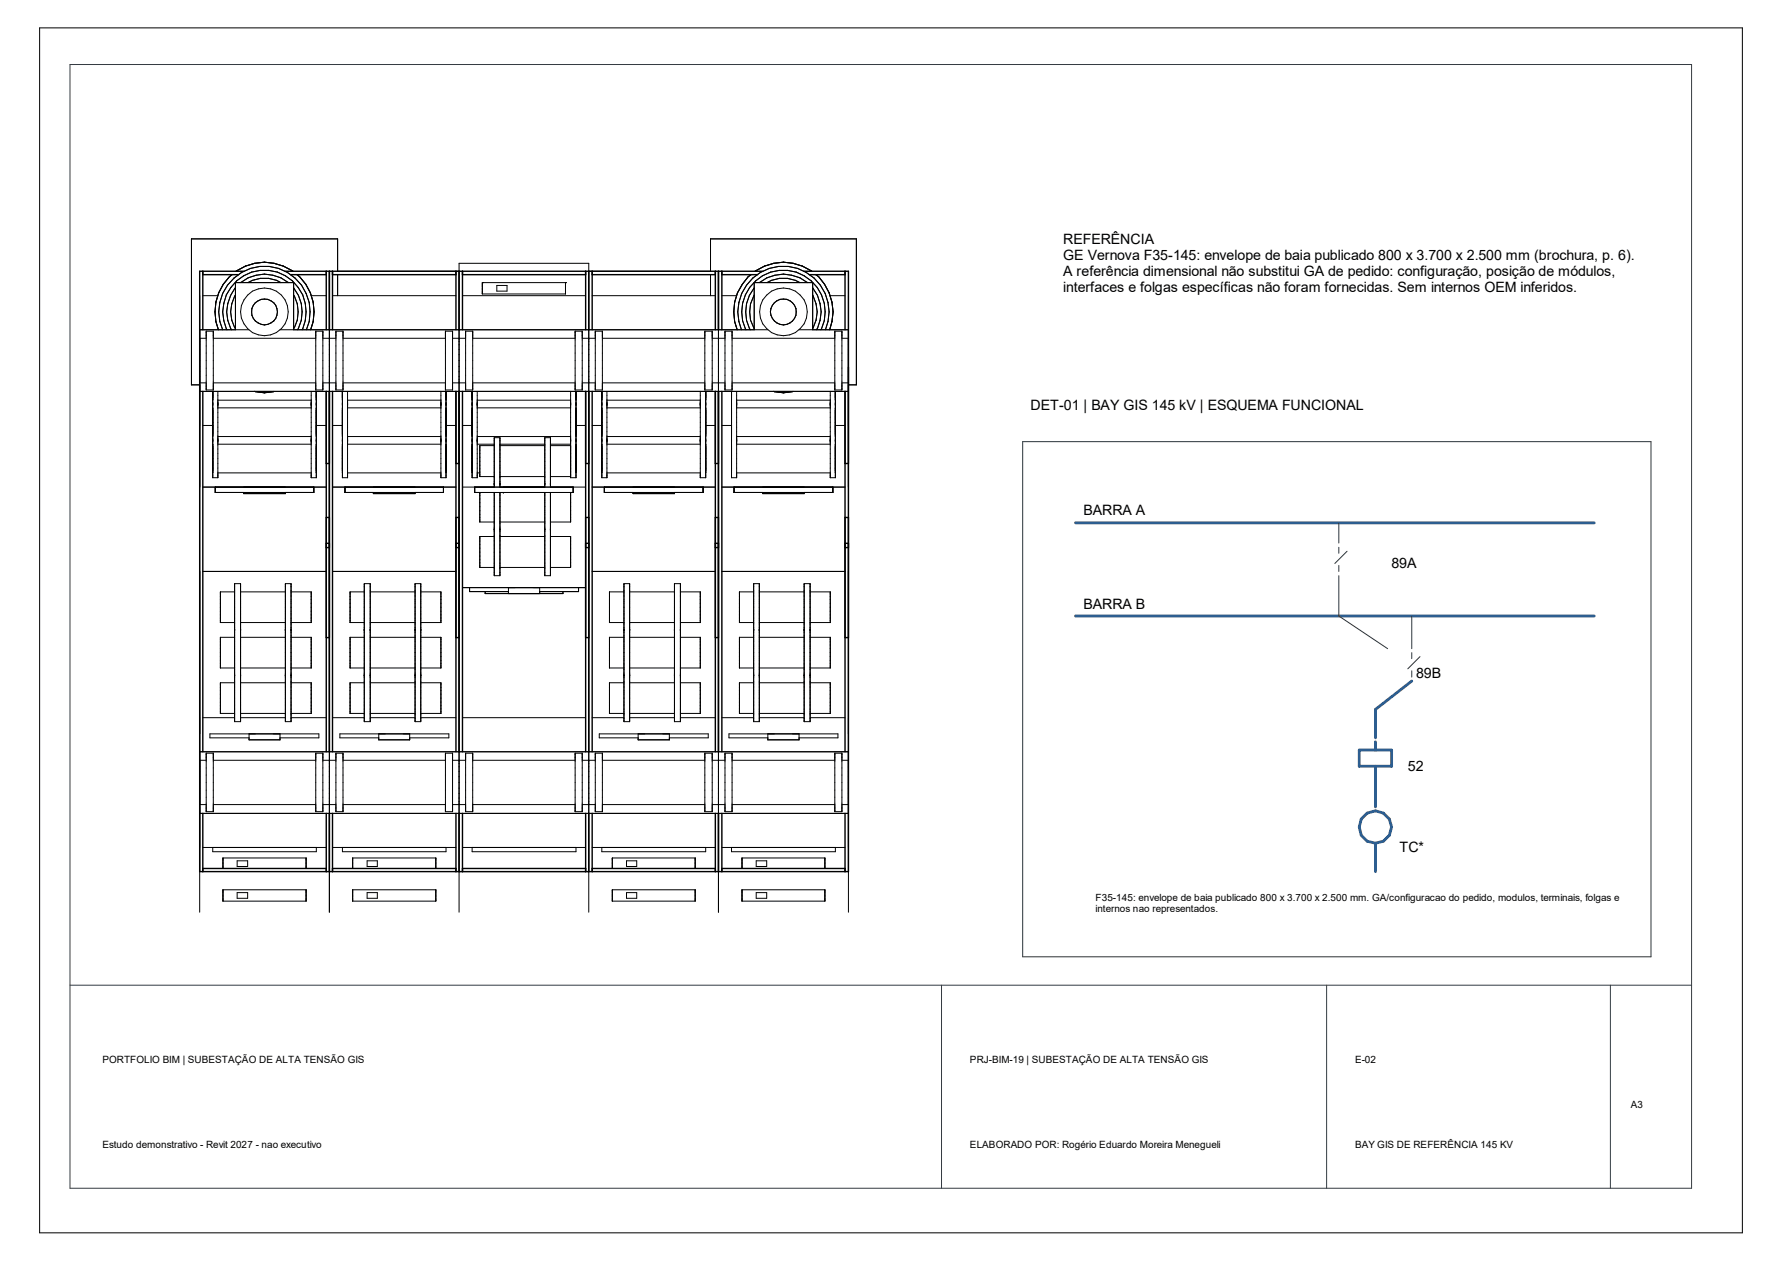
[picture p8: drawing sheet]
<svg xmlns="http://www.w3.org/2000/svg" width="420mm" height="297mm" viewBox="0 0 420 297" stroke-linecap="round" stroke-linejoin="round" font-family="sans-serif">
<defs><g id="words">
<g font-size="3.4">
<text x="250.6" y="57.4">REFERÊNCIA</text>
<text x="250.6" y="61.2">GE Vernova F35-145: envelope de baia publicado 800 x 3.700 x 2.500 mm (brochura, p. 6).</text>
<text x="250.6" y="65">A referência dimensional não substitui GA de pedido: configuração, posição de módulos,</text>
<text x="250.6" y="68.8">interfaces e folgas específicas não foram fornecidas. Sem internos OEM inferidos.</text>
<text x="242.9" y="96.6">DET-01 | BAY GIS 145 kV | ESQUEMA FUNCIONAL</text>
<text x="255.4" y="121.4">BARRA A</text>
<text x="328" y="133.9">89A</text>
<text x="255.4" y="143.4">BARRA B</text>
<text x="333.7" y="159.7">89B</text>
<text x="331.8" y="181.7">52</text>
<text x="329.9" y="200.7">TC*</text>
</g>
<g font-size="2.4">
<text x="24.1" y="250.4">PORTFOLIO BIM | SUBESTAÇÃO DE ALTA TENSÃO GIS</text>
<text x="228.6" y="250.4">PRJ</text>
<text x="233.1" y="250.4">-</text>
<text x="233.8" y="250.4">BIM</text>
<text x="238" y="250.4">-</text>
<text x="238.7" y="250.4">19 | SUBESTAÇÃO DE ALTA TENSÃO GIS</text>
<text x="319.4" y="250.4">E</text>
<text x="321" y="250.4">-</text>
<text x="321.7" y="250.4">02</text>
<text x="384.4" y="261">A3</text>
<text x="24.1" y="270.5">Estudo demonstrativo</text>
<text x="47.2" y="270.5">-</text>
<text x="48.6" y="270.5">Revit 2027</text>
<text x="60.3" y="270.5">-</text>
<text x="61.6" y="270.5">nao executivo</text>
<text x="228.6" y="270.5">ELABORADO POR: Rogério Eduardo Moreira Menegueli</text>
<text x="319.4" y="270.5">BAY GIS DE REFERÊNCIA 145 KV</text>
</g>
<g font-size="2.3">
<text x="258.2" y="212.2">F35-145: envelope de baia publicado 800 x 3.700 x 2.500 mm. GA/configuracao do pedido, modulos, terminais, folgas e</text>
<text x="258.2" y="214.9">internos nao representados.</text>
</g>
</g></defs>
<g fill="none" stroke="#000" stroke-width=".24">
<path d="M9.3 6.6h401.4v283.8h-401.4zM47.1 69.6v145.3M47.1 77.7h11.5M47.1 79.7h1.5M47.8 69.6h3.5M48.6 78h1.7v13.8h-1.7zM50.3 79.7h24.1M52.5 77.7a10.7 10.7 0 0 1 9.8-15 10.7 10.7 0 0 1 9.9 15M53.5 77.7a9.8 9.8 0 0 1 8.8-14.1 9.8 9.8 0 0 1 8.9 14.1M54.7 64.7a11.4 11.4 0 0 0-3.2 13M55.5 67.8a8.8 8.8 0 0 0-.9 9.9M55.5 69.5a7.4 7.4 0 0 0 0 7.9"/>
<path d="M55.5 77.7v-11.1h13.7v11.1M55.6 63.9a11.6 11.6 0 0 1 13.5 0M56.7 66.6a8.9 8.9 0 0 1 11.2 0M58.4 66.6a7.6 7.6 0 0 1 7.8 0M66 77.7h115M69.2 67.8a8.8 8.8 0 0 1 .9 9.9M69.2 69.5a7.8 7.8 0 0 1 0 7.9M70 64.7a11.4 11.4 0 0 1 3.2 13M73.4 69.6h3.5M74.4 78h1.7v13.8h-1.7zM76.1 79.7h3.1M77.6 77.7v14.5"/>
<path d="M78.4 69.6h29.1M79.2 78h1.6v13.8h-1.6zM79.6 64.7v4.9M80.8 79.7h24.2M105 78h1.7v13.8h-1.7zM106.7 79.7h3M108.2 77.7v14.5M109 69.6h29M109.7 78h1.7v13.8h-1.7zM111.4 79.7h24.2M113.7 66.6h.1M113.7 66.6h19.6"/>
<path d="M113.7 66.6v2.6h19.6v-2.6M117.1 67.2h2.4v1.4h-2.4zM133.3 66.6h.1M135.6 78h1.6v13.8h-1.6zM137.2 79.7h3.1M138.8 77.7v14.5M139.6 69.6h29M140.3 78h1.7v13.8h-1.7zM142 79.7h24.1M166.1 78h1.8v13.8h-1.8zM167.5 64.7v4.9M167.9 79.7h3"/>
<path d="M169.3 77.7v14.5M170.1 69.6h3.5M170.9 78h1.6v13.8h-1.6zM172.5 79.7h24.3M174.8 77.7a10.8 10.8 0 0 1 9.8-15 10.8 10.8 0 0 1 9.9 15M175.8 77.7a9.8 9.8 0 0 1 8.8-14.1 9.8 9.8 0 0 1 8.9 14.1M177 64.7a11.3 11.3 0 0 0-3.3 13M177.8 77.7v-11.1h13.7v11.1M177.8 67.8a8.8 8.8 0 0 0-1 9.9M177.8 69.5a7.8 7.8 0 0 0 0 7.9M178 63.9a11.5 11.5 0 0 1 13.3 0M179 66.6a8.9 8.9 0 0 1 11.3 0"/>
<path d="M180.8 66.6a7.6 7.6 0 0 1 7.7 0M188.3 77.7h11.7M191.5 67.8a9 9 0 0 1 .9 9.9M191.5 69.5a7.8 7.8 0 0 1 0 7.9M192.3 64.7a11.5 11.5 0 0 1 3.3 13M195.6 69.6h3.6M196.8 78h1.6v13.8h-1.6zM198.4 79.7h1.6M200 69.6v145.3M47.1 90.6h-2v-34.3h34.5v7.6h28.6v-1.9h30.6v1.9h28.7v-7.6h34.3v34.3h-1.8M47.1 92.2h152.9M47.1 90.2h1.5"/>
<path d="M50.1 92.2v20.3h1.2v-20.3M50.3 90.2h24.1M51.3 96.1h22.1M51.3 94.3h22.1M60 92.2a7.9 7.9 0 0 0 4.6 0M73.4 92.2v20.3h1.2v-20.3M76.1 90.2h3.1M80.7 92.2v20.3h1.2v-20.3M80.8 90.2h24.2M81.9 96.1h22M81.9 94.3h22M103.9 92.2v20.3h1.2v-20.3"/>
<path d="M106.7 90.2h3M111.3 92.2v20.3h1.2v-20.3M111.4 90.2h24.2M112.5 96.1h22M112.5 94.3h22M134.5 92.2v20.3h1.3v-20.3M137.2 90.2h3.1M141.8 92.2v20.3h1.2v-20.3M142 90.2h24.1M143 96.1h22.1M143 94.3h22.1M165.1 92.2v20.3h1.2v-20.3"/>
<path d="M167.9 90.2h3M172.4 92.2v20.3h1.2v-20.3M172.5 90.2h24.3M173.6 96.1h22.1M173.6 94.3h22.1M182.4 92.2a7.9 7.9 0 0 0 4.5 0M195.7 92.2v20.3h1.2v-20.3M198.4 90.2h1.6M47.8 100.2h2.3M47.8 114.7h29.1M50.7 114.7v1.3h23.3v-1.3M51.3 104.6h22.1"/>
<path d="M51.3 111.4h22.1M51.3 102.8h22.1M57.4 116v.3h9.9v-.3M74.6 100.2h2.3M78.4 100.2h2.3M78.4 114.7h29.1M81.3 114.7v1.3h23.2v-1.3M81.9 104.6h22M81.9 111.4h22M81.9 102.8h22M88 116v.3h9.8v-.3M105.1 100.2h2.4"/>
<path d="M109 100.2h2.3M109 114.7h29M111.9 114.7v1.3h23.2v-1.3M112.5 104.6h4M112.5 111.4h.6M112.5 102.8h22M113.1 116v6.9h3.4M116.5 105h-3.4v7.2h3.4M116.5 116v19.6h1.3v-19.6M116.5 114.7v-11.6h1.3v11.6M117.8 104.6h10.6M117.8 105h10.6"/>
<path d="M117.8 112.2h10.6M118.6 116v.2M128.4 116v19.6h1.3v-19.6M128.4 114.7v-11.6h1.3v11.6M129.7 104.6h4.8M129.7 105h4.8M129.7 112.2h4.8M134.5 116v6.9h-4.8M135.8 100.2h2.2M139.6 100.2h2.2M139.6 114.7h29M142.4 114.7v1.3h23.3v-1.3"/>
<path d="M143 104.6h22.1M143 111.4h22.1M143 102.8h22.1M149.2 116v.3h9.8v-.3M166.3 100.2h2.3M170.1 100.2h2.3M170.1 114.7h29.1M173 114.7v1.3h23.3v-1.3M173.6 104.6h22.1M173.6 111.4h22.1M173.6 102.8h22.1M179.8 116v.3h9.7v-.3"/>
<path d="M196.9 100.2h2.3M47.8 134.6h29.1M55.3 139.4h-3.4v7.2h3.4M55.3 137.5h1.4v32.5h-1.4zM56.7 139.4h10.6M67.3 137.5h1.3v32.5h-1.3zM68.6 139.4h4.8v7.2h-4.8M78.4 134.6h29.1M85.9 137.5h1.4v32.5h-1.4zM85.9 139.4h-3.4v7.2h3.4M87.3 139.4h10.5M97.8 137.5h1.4v32.5h-1.4z"/>
<path d="M99.2 139.4h4.7v7.2h-4.7M109 138.4h29M110.7 138.4v.9h9.1M114.4 139.3v.5h18.3v-.5M116.5 126.4h-3.4v7.3h3.4M117.8 126.4h10.6M117.8 133.7h10.6M117.8 122.9h10.6M119.8 138.4v1.4M127.2 138.4v1.4M129.7 126.4h4.8v7.3h-4.8M136.4 138.4v.9h-9.2"/>
<path d="M139.6 134.6h29M147.1 137.5h1.3v32.5h-1.3zM147.1 139.4h-3.5v7.2h3.5M148.4 139.4h10.6M159 137.5h1.4v32.5h-1.4zM160.4 139.4h4.7v7.2h-4.7M170.1 134.6h29.1M177.6 137.5h1.4v32.5h-1.4zM177.6 139.4h-3.3v7.2h3.3M179 139.4h10.5M189.5 137.5h1.4v32.5h-1.4zM190.9 139.4h4.8v7.2h-4.8"/>
<path d="M55.3 150.1h-3.4v7.2h3.4M56.7 150.1h10.6M56.7 157.3h10.6M56.7 146.6h10.6M68.6 150.1h4.8v7.2h-4.8M85.9 150.1h-3.4v7.2h3.4M87.3 150.1h10.5M87.3 157.3h10.5M87.3 146.6h10.5M99.2 150.1h4.7v7.2h-4.7M147.1 150.1h-3.5v7.2h3.5M148.4 150.1h10.6"/>
<path d="M148.4 157.3h10.6M148.4 146.6h10.6M160.4 150.1h4.7v7.2h-4.7M177.6 150.1h-3.3v7.2h3.3M179 150.1h10.5M179 157.3h10.5M179 146.6h10.5M190.9 150.1h4.8v7.2h-4.8M47.1 177.1h152.9M47.1 179.1h1.5M47.8 169h7.5M48.6 177.4h1.7v13.8h-1.7z"/>
<path d="M50.3 179.1h24.1M55.3 160.8h-3.4v7.2h3.4M56.7 160.8h10.6M56.7 168h10.6M56.7 169h10.6M58.7 173.8h-9.2v-1h25.7v1h-9.2M58.7 172.8v1.5h7.3v-1.5M68.6 160.8h4.8v7.2h-4.8M68.6 169h8.3M74.4 177.4h1.7v13.8h-1.7zM76.1 179.1h3.1M77.6 177.1v14.5"/>
<path d="M78.4 169h7.5M79.2 177.4h1.6v13.8h-1.6zM80.8 179.1h24.2M85.9 160.8h-3.4v7.2h3.4M87.3 160.8h10.5M87.3 168h10.5M87.3 169h10.5M89.3 173.8h-9.2v-1h25.7v1h-9.2M89.3 172.8v1.5h7.3v-1.5M99.2 160.8h4.7v7.2h-4.7M99.2 169h8.3M105 177.4h1.7v13.8h-1.7z"/>
<path d="M106.7 179.1h3M108.2 177.1v14.5M109 169h29M109.7 177.4h1.7v13.8h-1.7zM111.4 179.1h24.2M135.6 177.4h1.6v13.8h-1.6zM137.2 179.1h3.1M138.8 177.1v14.5M139.6 169h7.5M140.3 177.4h1.7v13.8h-1.7zM142 179.1h24.1M147.1 160.8h-3.5v7.2h3.5"/>
<path d="M148.4 160.8h10.6M148.4 168h10.6M148.4 169h10.6M150.4 173.8h-9.2v-1h25.7v1h-9.1M150.4 172.8v1.5h7.4v-1.5M160.4 160.8h4.7v7.2h-4.7M160.4 169h8.2M166.1 177.4h1.8v13.8h-1.8zM167.9 179.1h3M169.3 177.1v14.5M170.1 169h7.5M170.9 177.4h1.6v13.8h-1.6z"/>
<path d="M172.5 179.1h24.3M177.6 160.8h-3.3v7.2h3.3M179 160.8h10.5M179 168h10.5M179 169h10.5M181 173.8h-9.2v-1h25.7v1h-9.2M181 172.8v1.5h7.3v-1.5M190.9 160.8h4.8v7.2h-4.8M190.9 169h8.3M196.8 177.4h1.6v13.8h-1.6zM198.4 179.1h1.6M47.1 191.6h152.9"/>
<path d="M47.1 189.5h1.5M47.8 199.6h29.1M50.1 199.6v1h24.5v-1M50.3 189.5h24.1M76.1 189.5h3.1M78.4 199.6h29.1M80.7 199.6v1h24.4v-1M80.8 189.5h24.2M106.7 189.5h3M109 199.6h29M111.3 199.6v1h24.5v-1M111.4 189.5h24.2"/>
<path d="M137.2 189.5h3.1M139.6 199.6h29M141.8 199.6v1h24.5v-1M142 189.5h24.1M167.9 189.5h3M170.1 199.6h29.1M172.4 199.6v1h24.5v-1M172.5 189.5h24.3M198.4 189.5h1.6M52.5 209.6h19.6v2.6h-19.6zM52.5 204.6v-2.5h19.6v2.5M55.9 202.7h2.5v1.4h-2.5z"/>
<path d="M55.9 210.2h2.5v1.4h-2.5zM77.6 205.3v9.6M83.1 209.6h19.6v2.6h-19.6zM83.1 204.6v-2.5h19.6v2.5M86.5 210.2h2.4v1.4h-2.4zM86.5 202.7h2.4v1.4h-2.4zM108.2 214.9v-9.6h30.6v9.6M144.3 209.6h19.5v2.6h-19.5zM144.3 204.6v-2.5h19.5v2.5M147.7 210.2h2.4v1.4h-2.4zM147.7 202.7h2.4v1.4h-2.4zM169.3 205.3v9.6"/>
<path d="M174.9 209.6h19.5v2.6h-19.5zM174.9 204.6v-2.5h19.5v2.5M178.2 210.2h2.5v1.4h-2.5zM178.2 202.7h2.5v1.4h-2.5z"/>
<circle cx="62.3" cy="73.5" r="5.6"/>
<circle cx="62.3" cy="73.5" r="3"/>
<circle cx="184.6" cy="73.5" r="3"/>
<circle cx="184.7" cy="73.5" r="5.6"/>
</g>
<g fill="none" stroke="#000" stroke-width=".33">
<path d="M47.8 63.9v13.8M47.8 64.7h8.4M57.5 63.9h-10.4v141.4h152.9v-141.4h-10.5M67.2 63.9h112.6M68.5 64.7h8.4M76.9 63.9v13.8M77.6 63.9v13.8M78.4 64.7h29.1M78.4 63.9v13.8M107.5 63.9v13.8M108.2 63.9v13.8M109 64.7h29"/>
<path d="M109 63.9v13.8M138 63.9v13.8M138.8 63.9v13.8M139.6 64.7h29M139.6 63.9v13.8M168.6 63.9v13.8M169.3 63.9v13.8M170.1 64.7h8.5M170.1 63.9v13.8M190.7 64.7h8.5M199.2 63.9v13.8M47.8 92.2v84.9"/>
<path d="M76.9 92.2v84.9M77.6 92.2v84.9M78.4 92.2v84.9M107.5 92.2v84.9M108.2 92.2v84.9M109 92.2v84.9M138 92.2v84.9M138.8 92.2v84.9M139.6 92.2v84.9M168.6 92.2v84.9M169.3 92.2v84.9M170.1 92.2v84.9"/>
<path d="M199.2 92.2v84.9M76.9 109.2h.7M107.5 109.2h.7M138 109.2h.8M168.6 109.2h.7M199.2 109.2h.8M76.9 121.9h.7M76.9 128h.7M76.9 129h.7M107.5 121.9h.7M107.5 128h.7M107.5 129h.7"/>
<path d="M138 121.9h.8M138 128h.8M138 129h.8M168.6 121.9h.7M168.6 128h.7M168.6 129h.7M199.2 121.9h.8M199.2 128h.8M199.2 129h.8M76.9 150.2h.7M107.5 150.2h.7M138 150.2h.8"/>
<path d="M168.6 150.2h.7M199.2 150.2h.8M47.8 191.6v13.7M76.9 191.6v13.7M77.6 191.6v13.7M78.4 191.6v13.7M107.5 191.6v13.7M108.2 191.6v13.7M109 191.6v13.7M138 191.6v13.7M138.8 191.6v13.7M139.6 191.6v13.7"/>
<path d="M168.6 191.6v13.7M169.3 191.6v13.7M170.1 191.6v13.7M199.2 191.6v13.7M47.8 204.6h29.1M78.4 204.6h29.1M109 204.6h29M139.6 204.6h29M170.1 204.6h29.1"/>
</g>
<path d="M16.5 15.2h382.2v264.7h-382.2zM16.5 232h382.2M221.9 232v47.9M312.7 232v47.9M379.6 232v47.9" fill="none" stroke="#353b42" stroke-width=".24"/>
<path d="M241 104h148.1v121.4h-148.1zM315.5 123.1v4.8M315.5 128.9v1.4M315.5 133.2v1.4M315.5 135.6v9.5l11.6 7.7M317.5 129.8l-2.9 2.9M332.7 145.1v7.7M332.7 153.7v1.4M332.7 158v1.5M334.7 154.7l-2.9 2.8" fill="none" stroke="#2a343b" stroke-width=".24"/>
<g fill="none" stroke="#2d5e90" stroke-width=".67">
<path d="M253.5 123.1h122.2M253.5 145.1h122.2M320.4 176.7h7.6v3.8h-7.6zM324.2 174.7v2M332.7 160.4l-8.5 6.7v6.7M324.2 180.5v9.5M324.2 198.6v6.7"/>
<circle cx="324.1" cy="194.8" r="3.8"/>
</g>
<g fill="#fff">
<path d="M250.6 54.3h21.4v3.8h-21.4z"/>
<path d="M250.6 58.1h24.7v3.8h-24.7z"/>
<path d="M275.3 58.1h1.2v3.8h-1.2z"/>
<path d="M276.5 58.1h108.8v3.8h-108.8z"/>
<path d="M250.6 61.9h131.1v3.8h-131.1z"/>
<path d="M250.6 65.7h121.2v3.8h-121.2z"/>
<path d="M24.1 248.3h61.8v2.7h-61.8z"/>
<path d="M24.1 268.4h23.1v2.6h-23.1z"/>
<path d="M47.2 268.4h.7v2.6h-.7z"/>
<path d="M48.6 268.4h11.7v2.6h-11.7z"/>
<path d="M60.3 268.4h.7v2.6h-.7z"/>
<path d="M61.6 268.4h14.2v2.6h-14.2z"/>
<path d="M228.6 248.3h4.5v2.7h-4.5z"/>
<path d="M233.1 248.3h.7v2.7h-.7z"/>
<path d="M233.8 248.3h4.2v2.7h-4.2z"/>
<path d="M238 248.3h.7v2.7h-.7z"/>
<path d="M238.7 248.3h46.1v2.7h-46.1z"/>
<path d="M228.6 268.4h59.1v2.6h-59.1z"/>
<path d="M319.4 248.3h1.6v2.7h-1.6z"/>
<path d="M321 248.3h.7v2.7h-.7z"/>
<path d="M321.7 248.3h2.7v2.7h-2.7z"/>
<path d="M319.4 268.4h37.3v2.6h-37.3z"/>
<path d="M384.4 258.9h2.8v2.6h-2.8z"/>
<path d="M242.9 93.5h6.7v3.8h-6.7z"/>
<path d="M249.6 93.5h1.1v3.8h-1.1z"/>
<path d="M250.7 93.5h70.7v3.8h-70.7z"/>
<path d="M255.3 118.3h14.6v3.8h-14.6z"/>
<path d="M255.3 140.3h14.6v3.9h-14.6z"/>
<path d="M328 130.8h5.9v3.8h-5.9z"/>
<path d="M333.7 156.6h5.9v3.8h-5.9z"/>
<path d="M331.8 178.6h3.7v3.8h-3.7z"/>
<path d="M329.9 197.7h5.8v3.8h-5.8z"/>
<path d="M258.2 210.1h4.1v2.7h-4.1z"/>
<path d="M262.3 210.1h.8v2.7h-.8z"/>
<path d="M263.1 210.1h119.2v2.7h-119.2z"/>
<path d="M258.2 212.8h28.9v2.6h-28.9z"/>
</g>
<use href="#words"/>
</svg>
